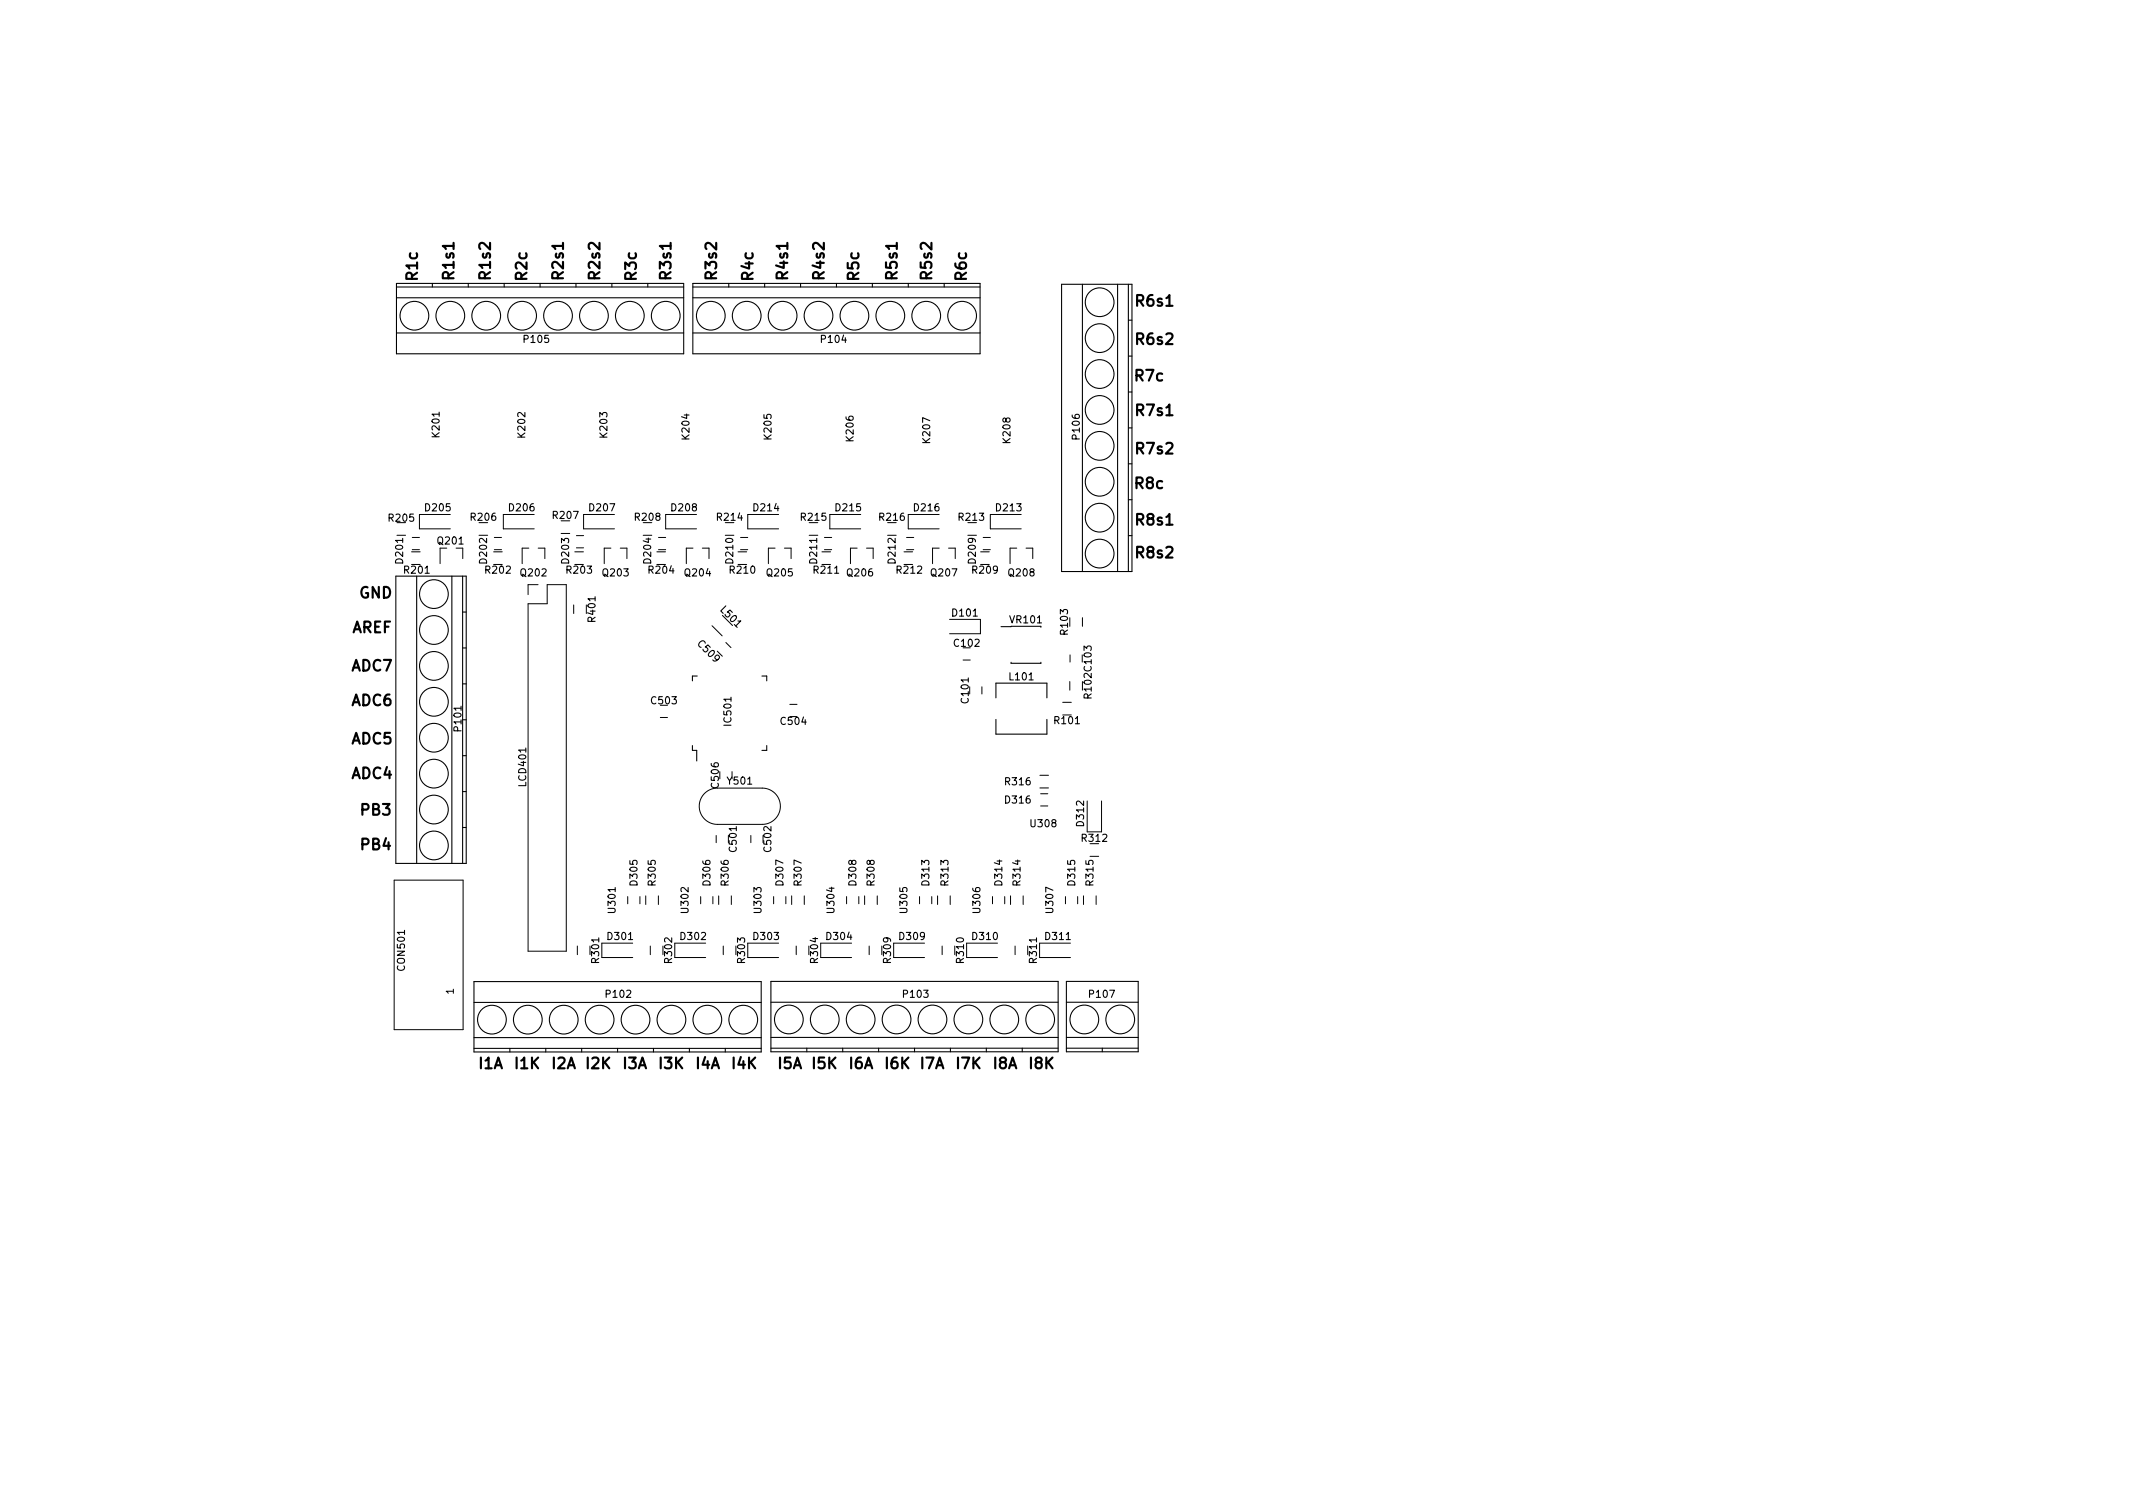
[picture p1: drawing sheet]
<svg xmlns="http://www.w3.org/2000/svg" width="297mm" height="210mm" viewBox="0 0 297 210" stroke-linecap="round" stroke-linejoin="round" font-family="sans-serif">
<defs><g id="words">
<g font-size="2.1">
<text x="58.2" y="39" transform="rotate(-90 58.2 39)">R1c</text>
<text x="63.2" y="38.8" transform="rotate(-90 63.2 38.8)">R1s1</text>
<text x="68.3" y="38.8" transform="rotate(-90 68.3 38.8)">R1s2</text>
<text x="73.4" y="39" transform="rotate(-90 73.4 39)">R2c</text>
<text x="78.5" y="38.8" transform="rotate(-90 78.5 38.8)">R2s1</text>
<text x="83.6" y="38.8" transform="rotate(-90 83.6 38.8)">R2s2</text>
<text x="88.6" y="39" transform="rotate(-90 88.6 39)">R3c</text>
<text x="93.5" y="38.8" transform="rotate(-90 93.5 38.8)">R3s1</text>
<text x="99.8" y="38.8" transform="rotate(-90 99.8 38.8)">R3s2</text>
<text x="104.9" y="39" transform="rotate(-90 104.9 39)">R4c</text>
<text x="109.7" y="38.8" transform="rotate(-90 109.7 38.8)">R4s1</text>
<text x="114.8" y="38.8" transform="rotate(-90 114.8 38.8)">R4s2</text>
<text x="119.6" y="39" transform="rotate(-90 119.6 39)">R5c</text>
<text x="125" y="38.8" transform="rotate(-90 125 38.8)">R5s1</text>
<text x="129.8" y="38.8" transform="rotate(-90 129.8 38.8)">R5s2</text>
<text x="134.6" y="39" transform="rotate(-90 134.6 39)">R6c</text>
<text x="158.3" y="48">R6s2</text>
<text x="158.3" y="42.7">R6s1</text>
<text x="158.1" y="53.1">R7c</text>
<text x="158.3" y="57.9">R7s1</text>
<text x="158.3" y="63.2">R7s2</text>
<text x="158.1" y="68.1">R8c</text>
<text x="158.3" y="77.7">R8s2</text>
<text x="158.3" y="73.1">R8s1</text>
<text x="50" y="83.3">GND</text>
<text x="49" y="88.1">AREF</text>
<text x="49" y="93.5">ADC7</text>
<text x="49" y="98.3">ADC6</text>
<text x="49" y="103.6">ADC5</text>
<text x="49" y="108.4">ADC4</text>
<text x="50.3" y="113.5">PB3</text>
<text x="50.3" y="118.3">PB4</text>
<text x="66.7" y="148.8">I1A</text>
<text x="71.8" y="148.8">I1K</text>
<text x="76.9" y="148.8">I2A</text>
<text x="81.7" y="148.8">I2K</text>
<text x="86.8" y="148.8">I3A</text>
<text x="91.8" y="148.8">I3K</text>
<text x="96.9" y="148.8">I4A</text>
<text x="102" y="148.8">I4K</text>
<text x="108.4" y="148.8">I5A</text>
<text x="113.2" y="148.8">I5K</text>
<text x="118.3" y="148.8">I6A</text>
<text x="123.3" y="148.8">I6K</text>
<text x="128.2" y="148.8">I7A</text>
<text x="133.2" y="148.8">I7K</text>
<text x="138.3" y="148.8">I8A</text>
<text x="143.4" y="148.8">I8K</text>
</g>
<g font-size="1.4">
<text x="73" y="47.7">P105</text>
<text x="114.5" y="47.7">P104</text>
<text x="61.2" y="60.8" transform="rotate(-90 61.2 60.8)">K201</text>
<text x="73.1" y="60.8" transform="rotate(-90 73.1 60.8)">K202</text>
<text x="84.6" y="60.8" transform="rotate(-90 84.6 60.8)">K203</text>
<text x="96" y="61.1" transform="rotate(-90 96 61.1)">K204</text>
<text x="107.4" y="61.1" transform="rotate(-90 107.4 61.1)">K205</text>
<text x="118.9" y="61.3" transform="rotate(-90 118.9 61.3)">K206</text>
<text x="129.5" y="61.6" transform="rotate(-90 129.5 61.6)">K207</text>
<text x="140.7" y="61.6" transform="rotate(-90 140.7 61.6)">K208</text>
<text x="150.4" y="61.1" transform="rotate(-90 150.4 61.1)">P106</text>
<text x="59.3" y="71.2">D205</text>
<text x="71" y="71.2">D206</text>
<text x="82.2" y="71.2">D207</text>
<text x="93.6" y="71.2">D208</text>
<text x="105" y="71.2">D214</text>
<text x="116.4" y="71.2">D215</text>
<text x="127.4" y="71.2">D216</text>
<text x="138.8" y="71.2">D213</text>
<text x="54.2" y="72.6">R205</text>
<text x="61" y="75.8">Q201</text>
<text x="65.6" y="72.5">R206</text>
<text x="77.1" y="72.2">R207</text>
<text x="88.5" y="72.5">R208</text>
<text x="99.9" y="72.5">R214</text>
<text x="111.6" y="72.5">R215</text>
<text x="122.5" y="72.5">R216</text>
<text x="133.6" y="72.5">R213</text>
<text x="56.1" y="78.4" transform="rotate(-90 56.1 78.4)">D201</text>
<text x="56.4" y="79.9">R201</text>
<text x="67.7" y="79.9">R202</text>
<text x="67.8" y="78.4" transform="rotate(-90 67.8 78.4)">D202</text>
<text x="72.6" y="80.3">Q202</text>
<text x="79" y="79.9">R203</text>
<text x="79.2" y="78.4" transform="rotate(-90 79.2 78.4)">D203</text>
<text x="84" y="80.3">Q203</text>
<text x="90.4" y="79.9">R204</text>
<text x="90.7" y="78.4" transform="rotate(-90 90.7 78.4)">D204</text>
<text x="95.5" y="80.3">Q204</text>
<text x="101.7" y="79.9">R210</text>
<text x="102.1" y="78.4" transform="rotate(-90 102.1 78.4)">D210</text>
<text x="106.9" y="80.3">Q205</text>
<text x="113.4" y="79.9">R211</text>
<text x="113.8" y="78.4" transform="rotate(-90 113.8 78.4)">D211</text>
<text x="118.1" y="80.3">Q206</text>
<text x="124.7" y="78.4" transform="rotate(-90 124.7 78.4)">D212</text>
<text x="125" y="79.9">R212</text>
<text x="129.7" y="80.3">Q207</text>
<text x="135.5" y="79.9">R209</text>
<text x="135.9" y="78.4" transform="rotate(-90 135.9 78.4)">D209</text>
<text x="140.5" y="80.3">Q208</text>
<text x="82.9" y="86.5" transform="rotate(-90 82.9 86.5)">R401</text>
<text x="97.1" y="89.8" transform="rotate(45 97.1 89.8)">C509</text>
<text x="100.3" y="85.1" transform="rotate(45 100.3 85.1)">L501</text>
<text x="132.7" y="85.8">D101</text>
<text x="140.7" y="86.8">VR101</text>
<text x="148.7" y="88.3" transform="rotate(-90 148.7 88.3)">R103</text>
<text x="133" y="90.1">C102</text>
<text x="140.7" y="94.7">L101</text>
<text x="64.3" y="101.7" transform="rotate(-90 64.3 101.7)">P101</text>
<text x="90.8" y="98.1">C503</text>
<text x="101.8" y="100.9" transform="rotate(-90 101.8 100.9)">IC501</text>
<text x="108.8" y="100.9">C504</text>
<text x="134.9" y="97.8" transform="rotate(-90 134.9 97.8)">C101</text>
<text x="146.9" y="100.8">R101</text>
<text x="152" y="97.2" transform="rotate(-90 152 97.2)">R102 C103</text>
<text x="73.3" y="109.4" transform="rotate(-90 73.3 109.4)">LCD401</text>
<text x="100.1" y="109.6" transform="rotate(-90 100.1 109.6)">C506</text>
<text x="101.4" y="109.2">Y501</text>
<text x="140.1" y="111.9">D316</text>
<text x="140.1" y="109.3">R316</text>
<text x="102.6" y="118.5" transform="rotate(-90 102.6 118.5)">C501</text>
<text x="107.4" y="118.5" transform="rotate(-90 107.4 118.5)">C502</text>
<text x="143.6" y="115.2">U308</text>
<text x="150.7" y="117.2">R312</text>
<text x="150.9" y="114.9" transform="rotate(-90 150.9 114.9)">D312</text>
<text x="88.8" y="123.2" transform="rotate(-90 88.8 123.2)">D305</text>
<text x="91.3" y="123.2" transform="rotate(-90 91.3 123.2)">R305</text>
<text x="98.9" y="123.2" transform="rotate(-90 98.9 123.2)">D306</text>
<text x="101.5" y="123.2" transform="rotate(-90 101.5 123.2)">R306</text>
<text x="109.1" y="123.2" transform="rotate(-90 109.1 123.2)">D307</text>
<text x="111.6" y="123.2" transform="rotate(-90 111.6 123.2)">R307</text>
<text x="119.2" y="123.2" transform="rotate(-90 119.2 123.2)">D308</text>
<text x="121.8" y="123.2" transform="rotate(-90 121.8 123.2)">R308</text>
<text x="129.4" y="123.2" transform="rotate(-90 129.4 123.2)">D313</text>
<text x="132.1" y="123.2" transform="rotate(-90 132.1 123.2)">R313</text>
<text x="139.6" y="123.2" transform="rotate(-90 139.6 123.2)">D314</text>
<text x="142.1" y="123.2" transform="rotate(-90 142.1 123.2)">R314</text>
<text x="149.7" y="123.2" transform="rotate(-90 149.7 123.2)">D315</text>
<text x="152.3" y="123.2" transform="rotate(-90 152.3 123.2)">R315</text>
<text x="84.7" y="130.9">D301</text>
<text x="85.7" y="127" transform="rotate(-90 85.7 127)">U301</text>
<text x="94.9" y="130.9">D302</text>
<text x="95.9" y="127" transform="rotate(-90 95.9 127)">U302</text>
<text x="105" y="130.9">D303</text>
<text x="106" y="127" transform="rotate(-90 106 127)">U303</text>
<text x="115.2" y="130.9">D304</text>
<text x="116.2" y="127" transform="rotate(-90 116.2 127)">U304</text>
<text x="125.3" y="130.9">D309</text>
<text x="126.4" y="127" transform="rotate(-90 126.4 127)">U305</text>
<text x="135.5" y="130.9">D310</text>
<text x="136.5" y="127" transform="rotate(-90 136.5 127)">U306</text>
<text x="145.7" y="130.9">D311</text>
<text x="146.7" y="127" transform="rotate(-90 146.7 127)">U307</text>
<text x="56.4" y="135" transform="rotate(-90 56.4 135)">CON501</text>
<text x="83.4" y="134" transform="rotate(-90 83.4 134)">R301</text>
<text x="93.6" y="134" transform="rotate(-90 93.6 134)">R302</text>
<text x="103.8" y="134" transform="rotate(-90 103.8 134)">R303</text>
<text x="113.9" y="134" transform="rotate(-90 113.9 134)">R304</text>
<text x="124.1" y="134" transform="rotate(-90 124.1 134)">R309</text>
<text x="134.2" y="134" transform="rotate(-90 134.2 134)">R310</text>
<text x="144.4" y="134" transform="rotate(-90 144.4 134)">R311</text>
<text x="63.2" y="138.4" transform="rotate(-90 63.2 138.4)">1</text>
<text x="84.5" y="138.9">P102</text>
<text x="125.9" y="138.9">P103</text>
<text x="151.8" y="138.9">P107</text>
</g>
</g></defs>
<g fill="none" stroke="#000" stroke-width=".14">
<path d="M55.3 74.5h1.2M57.3 76.8h1.2M57.4 76.5h1M57.4 74.8h1M61.3 76.3v2.2M62.7 71.6h-4.3v2h4.3M64.4 76.3v1.5M66.7 74.5h1.2M68.7 76.8h1.2M68.8 76.5h1M68.8 74.8h1M73.6 76.3h-.9v2.2"/>
<path d="M74.4 71.6h-4.3v2h4.3M74.9 76.3h1v1.5M78.1 74.3h1.2M80 76.8h1.2M80.3 76.3h1M80.3 74.6h1M85.1 76.3h-1v2.2M85.6 71.6h-4.3v2h4.3M86.4 76.3h.9v1.5M89.6 74.5h1.2M91.5 76.8h1.2M91.7 76.5h1"/>
<path d="M91.7 74.8h1M96.5 76.3h-.9v2.2M97 71.6h-4.3v2h4.3M97.8 76.3h.9v1.5M101 74.5h1.2M102.8 76.8h1.2M103.1 76.5h1M103.1 74.8h1M107.9 76.3h-.9v2.2M108.4 71.6h-4.3v2h4.3M109.2 76.3h1v1.5M112.7 74.5h1.2"/>
<path d="M114.5 76.8h1.2M114.8 76.5h1M114.8 74.8h1M119.4 76.3h-1v2.2M119.9 71.6h-4.3v2h4.3M120.7 76.3h.9v1.5M123.6 74.5h1.2M125.9 76.8h1.2M126.2 76.5h1M126.2 74.8h1M130.8 71.6h-4.3v2h4.3M130.8 76.3h-.9v2.2"/>
<path d="M132.1 76.3h.9v1.5M134.8 74.5h1.2M136.6 76.8h1.2M136.9 76.5h1M136.9 74.8h1M141.6 76.3h-.9v2.2M142.2 71.6h-4.3v2h4.3M142.9 76.3h.9v1.5M74.9 81.4h-1.4v1.4M76.2 81.4h2.7v51h-5.4v-48.3h2.7zM79.9 84.2v1.2M92 99.9h1"/>
<path d="M99.2 87.1l1.4 1.4M101.1 89.5l.7 .7M110 98.1h1M132.2 86.2h4.3v2h-4.3M134.1 91.9h1M136.7 95.6v1M148 97.8h1.2M149 94.9v1.2M149 91.2v1M150.7 86v1.2M98.1 110.5a2.52 2.52 0 0 1 1.8-.8h6.2a2.53 2.53 0 0 1 2.6 2.6 2.53 2.53 0 0 1-2.6 2.5h-6.2a2.53 2.53 0 0 1-2.3-1.6 2.53 2.53 0 0 1 .5-2.7zM99.7 116.3v1"/>
<path d="M101.9 107.4v1M104.6 116.3v1M144.8 108h1.2M144.8 109.7h1.2M144.9 112.2h1M144.9 110.5h1M151.4 111.5v4.3M151.8 119.2h1.2M153.4 111.5v4.3M54.9 122.6h9.6v20.8h-9.6zM80.4 131.7v1.2M83.8 131.3h4.3"/>
<path d="M83.8 133.3h4.3M87.4 124.8v1M89.1 124.8v1M89.9 124.7v1.2M90.6 131.7v1.2M91.7 124.7v1.2M94 131.3h4.3M94 133.3h4.3M97.6 124.8v1M99.3 124.8v1M100.1 124.7v1.2M100.7 131.7v1.2"/>
<path d="M101.8 124.7v1.2M104.1 131.3h4.3M104.1 133.3h4.3M107.7 124.8v1M109.4 124.8v1M110.2 124.7v1.2M110.9 131.7v1.2M112 124.7v1.2M114.3 131.3h4.3M114.3 133.3h4.3M117.9 124.8v1M119.6 124.8v1"/>
<path d="M120.4 124.7v1.2M121 131.7v1.2M122.2 124.7v1.2M124.5 131.3h4.3M124.5 133.3h4.3M128.1 124.8v1M129.8 124.8v1M130.6 124.7v1.2M131.2 131.7v1.2M132.3 124.7v1.2M134.6 131.3h4.3M134.6 133.3h4.3"/>
<path d="M138.2 124.8v1M139.9 124.8v1M140.7 124.7v1.2M141.4 131.7v1.2M142.5 124.7v1.2M144.8 131.3h4.3M144.8 133.3h4.3M148.4 124.8v1M150.1 124.8v1M150.9 124.7v1.2M152.6 124.7v1.2"/>
</g>
<g fill="none" stroke="#000" stroke-width=".15">
<path d="M55.2 40h40M55.2 39.5h40v9.8h-40zM60.2 39.5v.5M65.2 39.5v.5M70.2 39.5v.5M75.2 39.5v.5M80.2 39.5v.5M85.2 39.5v.5M90.2 39.5v.5M96.5 40h40M96.5 39.5h40v9.8h-40zM101.5 39.5v.5"/>
<path d="M106.5 39.5v.5M111.5 39.5v.5M116.5 39.5v.5M121.5 39.5v.5M126.5 39.5v.5M131.5 39.5v.5M147.8 39.6h9.8v40h-9.8zM150.7 39.6v40M155.6 39.6v40M157.1 39.6v40M55.2 41.5h40M55.2 46.4h40"/>
<path d="M96.5 41.5h40M96.5 46.4h40M157.1 44.6h.5M157.1 49.6h.5M157.1 54.6h.5M157.1 59.6h.5M157.1 64.6h.5M157.1 69.6h.5M157.1 74.6h.5M55.1 80.2h9.8v40h-9.8zM58 80.2v40M62.9 80.2v40"/>
<path d="M64.4 85.2h.5M64.4 90.2h.5M64.4 95.2h.5M64.4 80.2v40M97.1 94.1h-.7v.7M106.1 94.1h.7v.7M138.7 97.2v-2.1h7.1v2.1M139.4 87.3h1.4M140.8 87.2h4.1v.2M140.8 92.2v.2h4.1v-.2M64.4 100.2h.5M64.4 105.2h.5"/>
<path d="M64.4 110.2h.5M64.4 115.2h.5M96.4 103.8v.7h.6v1.5M106.8 103.8v.7h-.7M138.7 100.2v2h7.1v-2M66 139.6h40M66 136.7h40v9.8h-40zM107.4 136.7h40v9.8h-40zM107.4 139.6h40M148.5 136.7h10v9.8h-10zM148.5 139.6h10M66 144.5h40"/>
<path d="M66 146h40M71 146v.5M76 146v.5M81 146v.5M86 146v.5M91 146v.5M96 146v.5M101 146v.5M107.4 144.5h40M107.4 146h40M112.4 146v.5M117.4 146v.5"/>
<path d="M122.4 146v.5M127.4 146v.5M132.4 146v.5M137.4 146v.5M142.4 146v.5M148.5 144.5h10M148.5 146h10M153.5 146v.5"/>
<circle cx="57.7" cy="44" r="2"/>
<circle cx="62.7" cy="44" r="2"/>
<circle cx="67.7" cy="44" r="2"/>
<circle cx="72.7" cy="44" r="2"/>
<circle cx="77.7" cy="44" r="2"/>
<circle cx="82.7" cy="44" r="2"/>
<circle cx="87.7" cy="44" r="2"/>
<circle cx="92.7" cy="44" r="2"/>
<circle cx="99" cy="44" r="2"/>
<circle cx="104" cy="44" r="2"/>
<circle cx="109" cy="44" r="2"/>
<circle cx="114" cy="44" r="2"/>
<circle cx="119" cy="44" r="2"/>
<circle cx="124" cy="44" r="2"/>
<circle cx="129" cy="44" r="2"/>
<circle cx="134" cy="44" r="2"/>
<circle cx="153.1" cy="42.1" r="2"/>
<circle cx="153.1" cy="47.1" r="2"/>
<circle cx="153.1" cy="57.1" r="2"/>
<circle cx="153.1" cy="52.1" r="2"/>
<circle cx="153.1" cy="77.1" r="2"/>
<circle cx="153.1" cy="67.1" r="2"/>
<circle cx="153.1" cy="72.1" r="2"/>
<circle cx="153.1" cy="62.1" r="2"/>
<circle cx="60.4" cy="82.7" r="2"/>
<circle cx="60.4" cy="92.7" r="2"/>
<circle cx="60.4" cy="87.7" r="2"/>
<circle cx="60.4" cy="97.7" r="2"/>
<circle cx="60.4" cy="107.7" r="2"/>
<circle cx="60.4" cy="102.7" r="2"/>
<circle cx="60.4" cy="112.7" r="2"/>
<circle cx="60.4" cy="117.7" r="2"/>
<circle cx="68.5" cy="142" r="2"/>
<circle cx="73.5" cy="142" r="2"/>
<circle cx="78.5" cy="142" r="2"/>
<circle cx="83.5" cy="142" r="2"/>
<circle cx="88.5" cy="142" r="2"/>
<circle cx="93.5" cy="142" r="2"/>
<circle cx="98.5" cy="142" r="2"/>
<circle cx="103.5" cy="142" r="2"/>
<circle cx="109.9" cy="142" r="2"/>
<circle cx="114.9" cy="142" r="2"/>
<circle cx="119.9" cy="142" r="2"/>
<circle cx="124.9" cy="142" r="2"/>
<circle cx="129.9" cy="142" r="2"/>
<circle cx="134.9" cy="142" r="2"/>
<circle cx="139.9" cy="142" r="2"/>
<circle cx="144.9" cy="142" r="2"/>
<circle cx="151" cy="142" r="2"/>
<circle cx="156" cy="142" r="2"/>
</g>
<use href="#words"/>
</svg>
